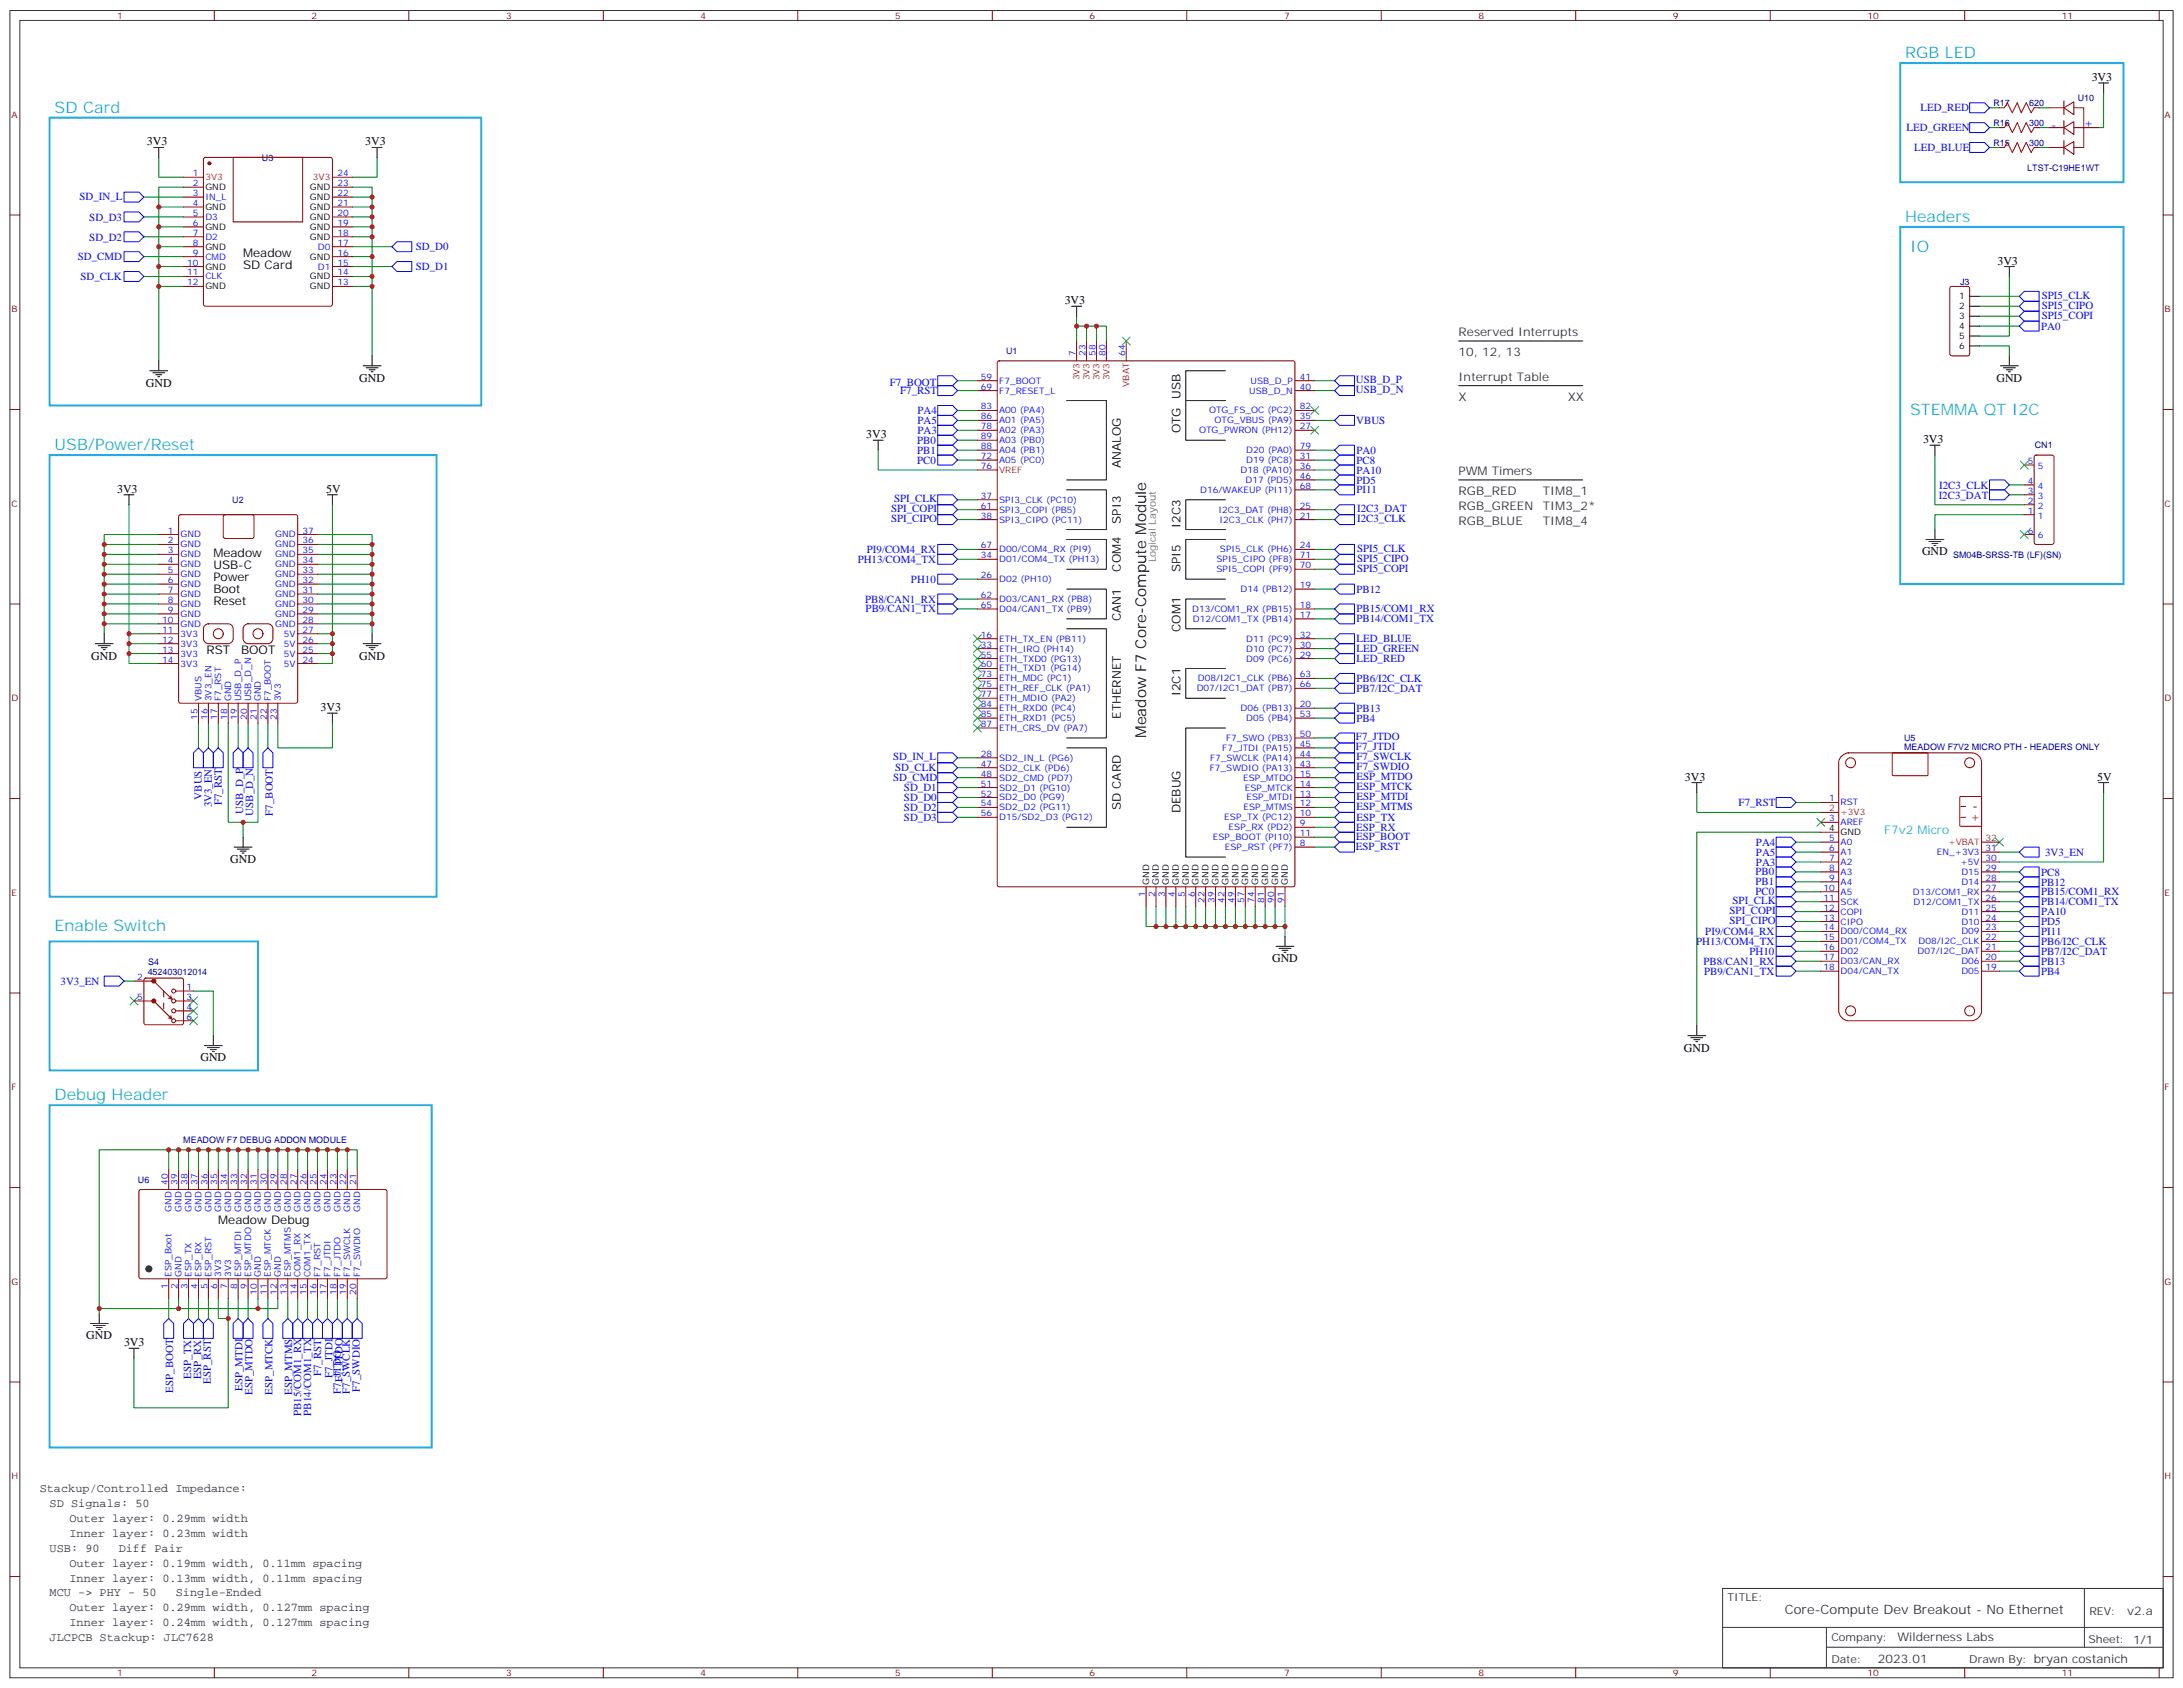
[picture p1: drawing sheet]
<svg xmlns="http://www.w3.org/2000/svg" width="776mm" height="600mm" viewBox="0 0 776 600" stroke-linecap="round" stroke-linejoin="round" font-family="sans-serif">
<defs><g id="words">
<g font-size="5.6" fill="#23abe3">
<text x="677.3" y="20.7">RGB LED</text>
<text x="19.4" y="40.1">SD Card</text>
<text x="677.3" y="78.9">Headers</text>
<text x="679.1" y="89.5">IO</text>
<text x="679.1" y="147.7">STEMMA QT I2C</text>
<text x="19.4" y="160">USB/Power/Reset</text>
<text x="19.4" y="331.1">Enable Switch</text>
<text x="19.4" y="391.1">Debug Header</text>
</g>
<text font-size="5.3" x="407.5" y="262.3" transform="rotate(-90 407.5 262.3)">Meadow F7 Core-Compute Module</text>
<text font-size="4.6" fill="#333" x="634.5" y="573.7">Core-Compute Dev Breakout - No Ethernet</text>
<g font-size="4.2">
<text x="743.7" y="28.8">3V3</text>
<text x="52.2" y="51.7">3V3</text>
<text x="129.8" y="51.7">3V3</text>
<text x="86.4" y="91.2">Meadow</text>
<text x="86.4" y="95.5">SD Card</text>
<text x="710.1" y="94.1">3V3</text>
<text x="378.5" y="108.2">3V3</text>
<text x="51.9" y="137.4">GND</text>
<text x="127.7" y="135.7">GND</text>
<text x="709.8" y="135.7">GND</text>
<text x="419.7" y="141.7" transform="rotate(-90 419.7 141.7)">USB</text>
<text x="308" y="155.8">3V3</text>
<text x="419.7" y="154" transform="rotate(-90 419.7 154)">OTG</text>
<text x="683.7" y="157.6">3V3</text>
<text x="398.5" y="166.3" transform="rotate(-90 398.5 166.3)">ANALOG</text>
<text x="41.6" y="175.2">3V3</text>
<text x="115.9" y="175.2">5V</text>
<text x="398.5" y="186.1" transform="rotate(-90 398.5 186.1)">SPI3</text>
<text x="419.7" y="187.6" transform="rotate(-90 419.7 187.6)">I2C3</text>
<text x="683.3" y="197.4">GND</text>
<text x="75.8" y="198.1">Meadow</text>
<text x="75.8" y="202.4">USB-C</text>
<text x="398.5" y="203.2" transform="rotate(-90 398.5 203.2)">COM4</text>
<text x="419.7" y="203.4" transform="rotate(-90 419.7 203.4)">SPI5</text>
<text x="75.8" y="206.6">Power</text>
<text x="75.8" y="210.8">Boot</text>
<text x="75.8" y="215.1">Reset</text>
<text x="398.5" y="220.9" transform="rotate(-90 398.5 220.9)">CAN1</text>
<text x="419.7" y="224.6" transform="rotate(-90 419.7 224.6)">COM1</text>
<text x="73.4" y="232.3">RST</text>
<text x="85.7" y="232.3">BOOT</text>
<text x="32.5" y="234.5">GND</text>
<text x="127.7" y="234.5">GND</text>
<text x="419.7" y="247.5" transform="rotate(-90 419.7 247.5)">I2C1</text>
<text x="113.9" y="252.8">3V3</text>
<text x="398.5" y="255.6" transform="rotate(-90 398.5 255.6)">ETHERNET</text>
<text x="599" y="277.5">3V3</text>
<text x="745.7" y="277.6">5V</text>
<text x="398.5" y="288.1" transform="rotate(-90 398.5 288.1)">SD CARD</text>
<text x="419.7" y="289.1" transform="rotate(-90 419.7 289.1)">DEBUG</text>
<text x="701.3" y="288.1">-</text>
<text x="81.8" y="306.8">GND</text>
<text x="452.3" y="342.1">GND</text>
<text x="71.3" y="377.3">GND</text>
<text x="598.7" y="373.8">GND</text>
<text x="77.6" y="435.2">Meadow Debug</text>
<text x="30.7" y="476.1">GND</text>
<text x="44.1" y="478.6">3V3</text>
</g>
<g font-size="4.2" fill="#00f">
<text x="729.2" y="45.7">-</text>
<text x="740.8" y="45">+</text>
</g>
<g font-size="4.2" fill="#333">
<text x="518.6" y="119.5">Reserved Interrupts</text>
<text x="518.6" y="126.5">10, 12, 13</text>
<text x="518.6" y="135.3">Interrupt Table</text>
<text x="518.6" y="142.4">X</text>
<text x="557.4" y="142.4">XX</text>
<text x="518.6" y="168.8">PWM Timers</text>
<text x="518.6" y="175.9">RGB_RED</text>
<text x="548.6" y="175.9">TIM8_1</text>
<text x="518.6" y="181.2">RGB_GREEN</text>
<text x="548.6" y="181.2">TIM3_2*</text>
<text x="518.6" y="186.5">RGB_BLUE</text>
<text x="548.6" y="186.5">TIM8_4</text>
<text x="14.1" y="530.4">Stackup/Controlled Impedance:</text>
<text x="17.6" y="535.7">SD Signals: 50</text>
<text x="24.7" y="541">Outer layer: 0.29mm width</text>
<text x="17.6" y="551.6">USB: 90</text>
<text x="24.7" y="546.3">Inner layer: 0.23mm width</text>
<text x="42.2" y="551.6">Diff Pair</text>
<text x="24.7" y="556.9">Outer layer: 0.19mm width, 0.11mm spacing</text>
<text x="24.7" y="562.2">Inner layer: 0.13mm width, 0.11mm spacing</text>
<text x="17.6" y="567.5">MCU -&gt; PHY - 50</text>
<text x="62.5" y="567.5">Single-Ended</text>
<text x="24.7" y="572.8">Outer layer: 0.29mm width, 0.127mm spacing</text>
<text x="756.2" y="573.9">v2.a</text>
<text x="24.7" y="578.1">Inner layer: 0.24mm width, 0.127mm spacing</text>
<text x="17.6" y="583.4">JLCPCB Stackup: JLC7628</text>
<text x="674.6" y="583.5">Wilderness Labs</text>
<text x="667.7" y="591.3">2023.01</text>
</g>
<text font-size="4.2" fill="#f00" x="700.6" y="292">+</text>
<text font-size="4.2" fill="#23abe3" x="669.9" y="296.5">F7v2 Micro</text>
<g font-size="3.9" fill="#00f">
<text x="682.8" y="39.5">LED_RED</text>
<text x="677.8" y="46.6">LED_GREEN</text>
<text x="680.5" y="53.7">LED_BLUE</text>
<text x="28.2" y="71">SD_IN_L</text>
<text x="31.7" y="78.7">SD_D3</text>
<text x="31.7" y="85.7">SD_D2</text>
<text x="147.8" y="88.9">SD_D0</text>
<text x="27.6" y="92.5">SD_CMD</text>
<text x="147.8" y="96">SD_D1</text>
<text x="28.6" y="99.6">SD_CLK</text>
<text x="725.9" y="106.3">SPI5_CLK</text>
<text x="725.9" y="113.3">SPI5_COPI</text>
<text x="725.9" y="109.8">SPI5_CIPO</text>
<text x="725.7" y="117.2">PA0</text>
<text x="316.3" y="137.1">F7_BOOT</text>
<text x="482.1" y="136.1">USB_D_P</text>
<text x="320" y="140.1">F7_RST</text>
<text x="482.1" y="139.6">USB_D_N</text>
<text x="326.2" y="147.2">PA4</text>
<text x="326.2" y="154.2">PA3</text>
<text x="326.2" y="150.7">PA5</text>
<text x="482.2" y="150.7">VBUS</text>
<text x="326" y="161.3">PB1</text>
<text x="326" y="157.7">PB0</text>
<text x="482.2" y="161.3">PA0</text>
<text x="326" y="164.8">PC0</text>
<text x="482.2" y="164.9">PC8</text>
<text x="482.2" y="171.9">PD5</text>
<text x="482.2" y="168.3">PA10</text>
<text x="689.4" y="174">I2C3_CLK</text>
<text x="317.9" y="178.6">SPI_CLK</text>
<text x="482.2" y="175.4">PI11</text>
<text x="689.3" y="177.5">I2C3_DAT</text>
<text x="316.8" y="185.7">SPI_CIPO</text>
<text x="316.8" y="182.1">SPI_COPI</text>
<text x="482.5" y="185.7">I2C3_CLK</text>
<text x="482.5" y="182.1">I2C3_DAT</text>
<text x="308.2" y="196.6">PI9/COM4_RX</text>
<text x="482.5" y="196.2">SPI5_CLK</text>
<text x="304.9" y="200.1">PH13/COM4_TX</text>
<text x="482.5" y="203.3">SPI5_COPI</text>
<text x="482.5" y="199.8">SPI5_CIPO</text>
<text x="323.9" y="207.1">PH10</text>
<text x="307.6" y="214.2">PB8/CAN1_RX</text>
<text x="482.2" y="210.7">PB12</text>
<text x="307.8" y="217.7">PB9/CAN1_TX</text>
<text x="482.2" y="217.7">PB15/COM1_RX</text>
<text x="482.2" y="221.2">PB14/COM1_TX</text>
<text x="482.2" y="231.9">LED_GREEN</text>
<text x="482.2" y="228.4">LED_BLUE</text>
<text x="482.2" y="235.4">LED_RED</text>
<text x="482.2" y="242.4">PB6/I2C_CLK</text>
<text x="482.2" y="246">PB7/I2C_DAT</text>
<text x="482.2" y="256.5">PB4</text>
<text x="482.2" y="253">PB13</text>
<text x="482.1" y="263.1">F7_JTDO</text>
<text x="482.1" y="266.6">F7_JTDI</text>
<text x="317.5" y="270.3">SD_IN_L</text>
<text x="318.2" y="274.2">SD_CLK</text>
<text x="482.2" y="270.3">F7_SWCLK</text>
<text x="482.3" y="273.8">F7_SWDIO</text>
<text x="317.5" y="277.7">SD_CMD</text>
<text x="321.4" y="281.3">SD_D1</text>
<text x="482.3" y="277.4">ESP_MTDO</text>
<text x="482.3" y="280.9">ESP_MTCK</text>
<text x="71.8" y="284.2" transform="rotate(-90 71.8 284.2)">VBUS</text>
<text x="75.3" y="287" transform="rotate(-90 75.3 287)">3V3_EN</text>
<text x="78.9" y="286.2" transform="rotate(-90 78.9 286.2)">F7_RST</text>
<text x="321.4" y="284.8">SD_D0</text>
<text x="482.3" y="284.4">ESP_MTDI</text>
<text x="482.3" y="288">ESP_MTMS</text>
<text x="618.1" y="286.5">F7_RST</text>
<text x="86.4" y="289.3" transform="rotate(-90 86.4 289.3)">USB_D_P</text>
<text x="90" y="290" transform="rotate(-90 90 290)">USB_D_N</text>
<text x="97" y="290" transform="rotate(-90 97 290)">F7_BOOT</text>
<text x="321.4" y="291.8">SD_D3</text>
<text x="321.4" y="288.3">SD_D2</text>
<text x="482.3" y="291.8">ESP_TX</text>
<text x="482.1" y="298.5">ESP_BOOT</text>
<text x="482.2" y="295.3">ESP_RX</text>
<text x="482" y="302">ESP_RST</text>
<text x="624.3" y="304.2">PA5</text>
<text x="624.3" y="300.6">PA4</text>
<text x="727.1" y="304.1">3V3_EN</text>
<text x="624.1" y="311.2">PB0</text>
<text x="624.3" y="307.7">PA3</text>
<text x="725.7" y="311.3">PC8</text>
<text x="624.1" y="314.7">PB1</text>
<text x="725.7" y="314.8">PB12</text>
<text x="616" y="321.5">SPI_CLK</text>
<text x="624.1" y="318.3">PC0</text>
<text x="725.7" y="321.8">PB14/COM1_TX</text>
<text x="725.7" y="318.3">PB15/COM1_RX</text>
<text x="614.9" y="328.5">SPI_CIPO</text>
<text x="614.9" y="325">SPI_COPI</text>
<text x="725.7" y="325.3">PA10</text>
<text x="725.7" y="328.9">PD5</text>
<text x="603" y="335.9">PH13/COM4_TX</text>
<text x="606.3" y="332.4">PI9/COM4_RX</text>
<text x="725.6" y="335.9">PB6/I2C_CLK</text>
<text x="725.7" y="332.4">PI11</text>
<text x="622" y="339.4">PH10</text>
<text x="725.7" y="339.5">PB7/I2C_DAT</text>
<text x="605.7" y="343">PB8/CAN1_RX</text>
<text x="605.9" y="346.5">PB9/CAN1_TX</text>
<text x="725.7" y="346.5">PB4</text>
<text x="725.7" y="343">PB13</text>
<text x="21.5" y="350">3V3_EN</text>
<text x="68" y="490.1" transform="rotate(-90 68 490.1)">ESP_TX</text>
<text x="71.5" y="490.3" transform="rotate(-90 71.5 490.3)">ESP_RX</text>
<text x="75" y="492" transform="rotate(-90 75 492)">ESP_RST</text>
<text x="114.2" y="489.2" transform="rotate(-90 114.2 489.2)">F7_RST</text>
<text x="118.2" y="489.9" transform="rotate(-90 118.2 489.9)">F7_JTDI</text>
<text x="121.7" y="491.3" transform="rotate(-90 121.7 491.3)">F7_JTDO</text>
<text x="61.6" y="495.1" transform="rotate(-90 61.6 495.1)">ESP_BOOT</text>
<text x="86.3" y="494.4" transform="rotate(-90 86.3 494.4)">ESP_MTDI</text>
<text x="89.8" y="495.9" transform="rotate(-90 89.8 495.9)">ESP_MTDO</text>
<text x="96.8" y="495.7" transform="rotate(-90 96.8 495.7)">ESP_MTCK</text>
<text x="103.9" y="495.9" transform="rotate(-90 103.9 495.9)">ESP_MTMS</text>
<text x="121.2" y="495.6" transform="rotate(-90 121.2 495.6)">F7_JTDO</text>
<text x="124.4" y="495.5" transform="rotate(-90 124.4 495.5)">F7_SWCLK</text>
<text x="127.9" y="494.7" transform="rotate(-90 127.9 494.7)">F7_SWDIO</text>
<text x="107.1" y="503.4" transform="rotate(-90 107.1 503.4)">PB15/COM1_RX</text>
<text x="110.6" y="503.2" transform="rotate(-90 110.6 503.2)">PB14/COM1_TX</text>
</g>
<g font-size="3.9" fill="#333">
<text x="614.2" y="569.2">TITLE:</text>
<text x="742.8" y="573.9">REV:</text>
<text x="651.1" y="583.4">Company:</text>
<text x="742.5" y="584.1">Sheet: 1/1</text>
<text x="651.1" y="591.1">Date:</text>
<text x="700.1" y="591.2">Drawn By: bryan costanich</text>
</g>
<text font-size="3.5" fill="#666" x="410.9" y="199.9" transform="rotate(-90 410.9 199.9)">Logical Layout</text>
<g font-size="3.2" fill="#800">
<text x="41.6" y="6.7">1</text>
<text x="110.8" y="6.7">2</text>
<text x="179.9" y="6.7">3</text>
<text x="249.1" y="6.7">4</text>
<text x="318.2" y="6.7">5</text>
<text x="387.3" y="6.7">6</text>
<text x="456.5" y="6.7">7</text>
<text x="525.6" y="6.7">8</text>
<text x="594.8" y="6.7">9</text>
<text x="663.9" y="6.7">10</text>
<text x="733.1" y="6.7">11</text>
<text x="4.1" y="41.8">A</text>
<text x="769.6" y="41.8">A</text>
<text x="4.1" y="111">B</text>
<text x="769.6" y="111">B</text>
<text x="4.1" y="180.1">C</text>
<text x="769.6" y="180.1">C</text>
<text x="4.1" y="249.3">D</text>
<text x="769.6" y="249.3">D</text>
<text x="4.1" y="318.4">E</text>
<text x="769.6" y="318.4">E</text>
<text x="4.1" y="387.6">F</text>
<text x="769.6" y="387.6">F</text>
<text x="4.1" y="456.7">G</text>
<text x="769.6" y="456.7">G</text>
<text x="4.1" y="525.9">H</text>
<text x="769.6" y="525.9">H</text>
<text x="41.6" y="595.9">1</text>
<text x="110.8" y="595.9">2</text>
<text x="179.9" y="595.9">3</text>
<text x="249.1" y="595.9">4</text>
<text x="318.2" y="595.9">5</text>
<text x="387.3" y="595.9">6</text>
<text x="456.5" y="595.9">7</text>
<text x="525.6" y="595.9">8</text>
<text x="594.8" y="595.9">9</text>
<text x="663.9" y="595.9">10</text>
<text x="733.1" y="595.9">11</text>
</g>
<g font-size="3.2" fill="#000080">
<text x="738.7" y="35.9">U10</text>
<text x="708.7" y="37.7">R17</text>
<text x="721.5" y="37.7">620</text>
<text x="708.7" y="44.7">R16</text>
<text x="721.5" y="44.7">300</text>
<text x="708.7" y="51.8">R15</text>
<text x="721.5" y="51.8">300</text>
<text x="93.1" y="57.1">U3</text>
<text x="720.8" y="60.6">LTST-C19HE1WT</text>
<text x="696.9" y="101.2">J3</text>
<text x="357.7" y="125.9">U1</text>
<text x="723.4" y="159.4">CN1</text>
<text x="82.6" y="178.8">U2</text>
<text x="694.4" y="198.2">SM04B-SRSS-TB (LF)(SN)</text>
<text x="677" y="263.3">U5</text>
<text x="677" y="266.6">MEADOW F7V2 MICRO PTH - HEADERS ONLY</text>
<text x="52.5" y="346.6">452403012014</text>
<text x="52.7" y="343">S4</text>
<text x="65.2" y="406.3">MEADOW F7 DEBUG ADDON MODULE</text>
<text x="49.1" y="420.4">U6</text>
</g>
<g font-size="3.2" fill="#00f">
<text x="68.5" y="62.7">1</text>
<text x="119.9" y="62.7">24</text>
<text x="68.5" y="66.2">2</text>
<text x="68.5" y="69.7">3</text>
<text x="73" y="71.1">IN_L</text>
<text x="119.9" y="69.7">22</text>
<text x="119.9" y="66.2">23</text>
<text x="68.5" y="73.2">4</text>
<text x="68.5" y="76.8">5</text>
<text x="119.9" y="76.8">20</text>
<text x="119.9" y="73.2">21</text>
<text x="68.5" y="80.3">6</text>
<text x="68.5" y="83.8">7</text>
<text x="73" y="78.2">D3</text>
<text x="119.9" y="83.8">18</text>
<text x="119.9" y="80.3">19</text>
<text x="68.5" y="87.3">8</text>
<text x="73" y="85.2">D2</text>
<text x="113" y="88.8">D0</text>
<text x="119.9" y="87.3">17</text>
<text x="66.5" y="94.4">10</text>
<text x="68.5" y="90.9">9</text>
<text x="73" y="92.3">CMD</text>
<text x="113" y="95.8">D1</text>
<text x="119.9" y="94.4">15</text>
<text x="119.9" y="90.9">16</text>
<text x="66.5" y="97.9">11</text>
<text x="66.5" y="101.5">12</text>
<text x="73" y="99.3">CLK</text>
<text x="119.9" y="101.5">13</text>
<text x="119.9" y="97.9">14</text>
<text x="382.4" y="126.5" transform="rotate(-90 382.4 126.5)">7</text>
<text x="385.9" y="126.5" transform="rotate(-90 385.9 126.5)">23</text>
<text x="389.5" y="126.5" transform="rotate(-90 389.5 126.5)">58</text>
<text x="393" y="126.5" transform="rotate(-90 393 126.5)">80</text>
<text x="400" y="126.5" transform="rotate(-90 400 126.5)">64</text>
<text x="348.7" y="135">59</text>
<text x="355.2" y="136.4">F7_BOOT</text>
<text x="444.6" y="136.4">USB_D_P</text>
<text x="462.1" y="135">41</text>
<text x="348.7" y="138.5">69</text>
<text x="355.2" y="139.9">F7_RESET_L</text>
<text x="444.2" y="139.9">USB_D_N</text>
<text x="462.1" y="138.5">40</text>
<text x="348.7" y="149.1">86</text>
<text x="348.7" y="145.6">83</text>
<text x="355.2" y="147">A00 (PA4)</text>
<text x="429.9" y="147">OTG_FS_OC (PC2)</text>
<text x="462.1" y="149.1">35</text>
<text x="462.1" y="145.6">82</text>
<text x="348.7" y="152.6">78</text>
<text x="355.2" y="150.5">A01 (PA5)</text>
<text x="355.2" y="154">A02 (PA3)</text>
<text x="426.3" y="154">OTG_PWRON (PH12)</text>
<text x="431.8" y="150.5">OTG_VBUS (PA9)</text>
<text x="462.1" y="152.6">27</text>
<text x="348.7" y="156.1">89</text>
<text x="348.7" y="159.7">88</text>
<text x="355.2" y="157.6">A03 (PB0)</text>
<text x="355.2" y="161.1">A04 (PB1)</text>
<text x="443.1" y="161.1">D20 (PA0)</text>
<text x="462.1" y="159.7">79</text>
<text x="348.7" y="166.7">76</text>
<text x="348.7" y="163.2">72</text>
<text x="355.2" y="164.6">A05 (PC0)</text>
<text x="443" y="164.6">D19 (PC8)</text>
<text x="462.1" y="163.2">31</text>
<text x="462.1" y="166.7">36</text>
<text x="721" y="165">5</text>
<text x="724.5" y="166.7">5</text>
<text x="441.1" y="168.1">D18 (PA10)</text>
<text x="442.8" y="171.7">D17 (PD5)</text>
<text x="462.1" y="170.3">46</text>
<text x="462.1" y="173.8">68</text>
<text x="721" y="172">4</text>
<text x="724.5" y="173.8">4</text>
<text x="348.7" y="177.3">37</text>
<text x="355.2" y="178.7">SPI3_CLK (PC10)</text>
<text x="426.7" y="175.2">D16/WAKEUP (PI11)</text>
<text x="721" y="179.1">2</text>
<text x="721" y="175.5">3</text>
<text x="724.5" y="177.3">3</text>
<text x="348.7" y="180.8">61</text>
<text x="348.7" y="184.4">38</text>
<text x="355.2" y="182.2">SPI3_COPI (PB5)</text>
<text x="355.2" y="185.8">SPI3_CIPO (PC11)</text>
<text x="433.2" y="182.2">I2C3_DAT (PH8)</text>
<text x="433.6" y="185.8">I2C3_CLK (PH7)</text>
<text x="462.1" y="180.8">25</text>
<text x="462.1" y="184.4">21</text>
<text x="721" y="182.6">1</text>
<text x="724.5" y="184.4">1</text>
<text x="724.5" y="180.8">2</text>
<text x="59.7" y="189.7">1</text>
<text x="64.2" y="191.1">GND</text>
<text x="97.8" y="191.1">GND</text>
<text x="107.6" y="189.7">37</text>
<text x="721" y="189.7">6</text>
<text x="724.5" y="191.4">6</text>
<text x="59.7" y="193.2">2</text>
<text x="59.7" y="196.7">3</text>
<text x="64.2" y="194.6">GND</text>
<text x="97.8" y="194.6">GND</text>
<text x="107.6" y="196.7">35</text>
<text x="107.6" y="193.2">36</text>
<text x="348.7" y="194.9">67</text>
<text x="355.2" y="196.4">D00/COM4_RX (PI9)</text>
<text x="433.7" y="196.4">SPI5_CLK (PH6)</text>
<text x="462.1" y="194.9">24</text>
<text x="59.7" y="200.2">4</text>
<text x="59.7" y="203.8">5</text>
<text x="64.2" y="198.1">GND</text>
<text x="64.2" y="201.6">GND</text>
<text x="97.8" y="201.6">GND</text>
<text x="97.8" y="198.1">GND</text>
<text x="107.6" y="203.8">33</text>
<text x="107.6" y="200.2">34</text>
<text x="348.7" y="198.5">34</text>
<text x="355.2" y="199.9">D01/COM4_TX (PH13)</text>
<text x="432.5" y="199.9">SPI5_CIPO (PF8)</text>
<text x="432.5" y="203.4">SPI5_COPI (PF9)</text>
<text x="462.1" y="198.5">71</text>
<text x="462.1" y="202">70</text>
<text x="59.7" y="207.3">6</text>
<text x="64.2" y="205.2">GND</text>
<text x="64.2" y="208.7">GND</text>
<text x="97.8" y="208.7">GND</text>
<text x="97.8" y="205.2">GND</text>
<text x="107.6" y="207.3">32</text>
<text x="348.7" y="205.5">26</text>
<text x="355.2" y="206.9">D02 (PH10)</text>
<text x="462.1" y="209.1">19</text>
<text x="59.7" y="210.8">7</text>
<text x="59.7" y="214.3">8</text>
<text x="64.2" y="212.2">GND</text>
<text x="64.2" y="215.8">GND</text>
<text x="97.8" y="215.8">GND</text>
<text x="97.8" y="212.2">GND</text>
<text x="107.6" y="214.3">30</text>
<text x="107.6" y="210.8">31</text>
<text x="348.7" y="212.6">62</text>
<text x="355.2" y="214">D03/CAN1_RX (PB8)</text>
<text x="441.1" y="210.5">D14 (PB12)</text>
<text x="57.7" y="221.4">10</text>
<text x="59.7" y="217.9">9</text>
<text x="64.2" y="219.3">GND</text>
<text x="97.8" y="219.3">GND</text>
<text x="107.6" y="221.4">28</text>
<text x="107.6" y="217.9">29</text>
<text x="348.7" y="216.1">65</text>
<text x="355.2" y="217.5">D04/CAN1_TX (PB9)</text>
<text x="423.8" y="217.5">D13/COM1_RX (PB15)</text>
<text x="424.1" y="221.1">D12/COM1_TX (PB14)</text>
<text x="462.1" y="216.1">18</text>
<text x="462.1" y="219.6">17</text>
<text x="57.7" y="224.9">11</text>
<text x="64.2" y="222.8">GND</text>
<text x="64.2" y="226.3">3V3</text>
<text x="97.8" y="222.8">GND</text>
<text x="100.9" y="226.3">5V</text>
<text x="107.6" y="224.9">27</text>
<text x="348.7" y="226.7">16</text>
<text x="462.1" y="226.7">32</text>
<text x="57.7" y="228.5">12</text>
<text x="57.7" y="232">13</text>
<text x="64.2" y="229.9">3V3</text>
<text x="64.2" y="233.4">3V3</text>
<text x="100.9" y="233.4">5V</text>
<text x="100.9" y="229.9">5V</text>
<text x="107.6" y="232">25</text>
<text x="107.6" y="228.5">26</text>
<text x="348.7" y="230.2">33</text>
<text x="348.7" y="233.8">55</text>
<text x="355.2" y="231.6">ETH_IRQ (PH14)</text>
<text x="355.2" y="228.1">ETH_TX_EN (PB11)</text>
<text x="443" y="228.1">D11 (PC9)</text>
<text x="443" y="231.6">D10 (PC7)</text>
<text x="462.1" y="230.2">30</text>
<text x="462.1" y="233.8">29</text>
<text x="57.7" y="235.5">14</text>
<text x="64.2" y="236.9">3V3</text>
<text x="100.9" y="236.9">5V</text>
<text x="107.6" y="235.5">24</text>
<text x="348.7" y="237.3">60</text>
<text x="355.2" y="238.7">ETH_TXD1 (PG14)</text>
<text x="355.2" y="235.2">ETH_TXD0 (PG13)</text>
<text x="443" y="235.2">D09 (PC6)</text>
<text x="348.7" y="244.3">75</text>
<text x="348.7" y="240.8">73</text>
<text x="355.2" y="245.7">ETH_REF_CLK (PA1)</text>
<text x="355.2" y="242.2">ETH_MDC (PC1)</text>
<text x="425.5" y="245.7">D07/I2C1_DAT (PB7)</text>
<text x="425.9" y="242.2">D08/I2C1_CLK (PB6)</text>
<text x="462.1" y="244.3">66</text>
<text x="462.1" y="240.8">63</text>
<text x="71.6" y="249.3" transform="rotate(-90 71.6 249.3)">VBUS</text>
<text x="75.1" y="249.3" transform="rotate(-90 75.1 249.3)">3V3_EN</text>
<text x="78.7" y="249.3" transform="rotate(-90 78.7 249.3)">F7_RST</text>
<text x="82.2" y="249.3" transform="rotate(-90 82.2 249.3)">GND</text>
<text x="85.7" y="249.3" transform="rotate(-90 85.7 249.3)">USB_D_P</text>
<text x="89.3" y="249.3" transform="rotate(-90 89.3 249.3)">USB_D_N</text>
<text x="92.8" y="249.3" transform="rotate(-90 92.8 249.3)">GND</text>
<text x="96.3" y="249.3" transform="rotate(-90 96.3 249.3)">F7_BOOT</text>
<text x="99.8" y="249.3" transform="rotate(-90 99.8 249.3)">3V3</text>
<text x="348.7" y="251.4">84</text>
<text x="348.7" y="247.9">77</text>
<text x="355.2" y="249.3">ETH_MDIO (PA2)</text>
<text x="462.1" y="251.4">20</text>
<text x="70.2" y="255.8" transform="rotate(-90 70.2 255.8)">15</text>
<text x="73.7" y="255.8" transform="rotate(-90 73.7 255.8)">16</text>
<text x="77.3" y="255.8" transform="rotate(-90 77.3 255.8)">17</text>
<text x="80.8" y="255.8" transform="rotate(-90 80.8 255.8)">18</text>
<text x="84.3" y="255.8" transform="rotate(-90 84.3 255.8)">19</text>
<text x="87.8" y="255.8" transform="rotate(-90 87.8 255.8)">20</text>
<text x="91.4" y="255.8" transform="rotate(-90 91.4 255.8)">21</text>
<text x="94.9" y="255.8" transform="rotate(-90 94.9 255.8)">22</text>
<text x="98.4" y="255.8" transform="rotate(-90 98.4 255.8)">23</text>
<text x="348.7" y="254.9">85</text>
<text x="355.2" y="256.3">ETH_RXD1 (PC5)</text>
<text x="355.2" y="252.8">ETH_RXD0 (PC4)</text>
<text x="441.1" y="252.8">D06 (PB13)</text>
<text x="443.1" y="256.3">D05 (PB4)</text>
<text x="462.1" y="254.9">53</text>
<text x="348.7" y="258.4">87</text>
<text x="355.2" y="259.9">ETH_CRS_DV (PA7)</text>
<text x="435.9" y="263.4">F7_SWO (PB3)</text>
<text x="462.1" y="262">50</text>
<text x="348.7" y="269">28</text>
<text x="434.5" y="266.9">F7_JTDI (PA15)</text>
<text x="462.1" y="265.5">45</text>
<text x="462.1" y="269">44</text>
<text x="348.7" y="272.6">47</text>
<text x="355.2" y="274">SD2_CLK (PD6)</text>
<text x="355.2" y="270.4">SD2_IN_L (PG6)</text>
<text x="430.1" y="274">F7_SWDIO (PA13)</text>
<text x="430.2" y="270.4">F7_SWCLK (PA14)</text>
<text x="462.1" y="272.6">43</text>
<text x="348.7" y="279.6">51</text>
<text x="348.7" y="276.1">48</text>
<text x="355.2" y="281">SD2_D1 (PG10)</text>
<text x="355.2" y="277.5">SD2_CMD (PD7)</text>
<text x="442" y="277.5">ESP_MTDO</text>
<text x="442.5" y="281">ESP_MTCK</text>
<text x="462.1" y="276.1">15</text>
<text x="462.1" y="279.6">14</text>
<text x="348.7" y="286.7">54</text>
<text x="348.7" y="283.1">52</text>
<text x="355.2" y="284.6">SD2_D0 (PG9)</text>
<text x="443.2" y="284.6">ESP_MTDI</text>
<text x="462.1" y="283.1">13</text>
<text x="462.1" y="286.7">12</text>
<text x="650.3" y="284.9">1</text>
<text x="654.4" y="286.3">RST</text>
<text x="348.7" y="290.2">56</text>
<text x="355.2" y="291.6">D15/SD2_D3 (PG12)</text>
<text x="355.2" y="288.1">SD2_D2 (PG11)</text>
<text x="435.3" y="291.6">ESP_TX (PC12)</text>
<text x="442.1" y="288.1">ESP_MTMS</text>
<text x="462.1" y="290.2">10</text>
<text x="462.1" y="293.7">9</text>
<text x="650.3" y="292">3</text>
<text x="654.4" y="293.4">AREF</text>
<text x="431.2" y="298.7">ESP_BOOT (PI10)</text>
<text x="436.8" y="295.1">ESP_RX (PD2)</text>
<text x="462.1" y="297.3">11</text>
<text x="650.3" y="299">5</text>
<text x="435.5" y="302.2">ESP_RST (PF7)</text>
<text x="462.1" y="300.8">8</text>
<text x="650.3" y="302.5">6</text>
<text x="654.4" y="304">A1</text>
<text x="654.4" y="300.4">A0</text>
<text x="688.6" y="304">EN_+3V3</text>
<text x="705.9" y="302.5">31</text>
<text x="650.3" y="309.6">8</text>
<text x="650.3" y="306.1">7</text>
<text x="654.4" y="311">A3</text>
<text x="654.4" y="307.5">A2</text>
<text x="697" y="307.5">+5V</text>
<text x="697.3" y="311">D15</text>
<text x="705.9" y="309.6">29</text>
<text x="705.9" y="306.1">30</text>
<text x="648.3" y="316.7">10</text>
<text x="650.3" y="313.1">9</text>
<text x="654.4" y="314.5">A4</text>
<text x="697.3" y="314.5">D14</text>
<text x="705.9" y="316.7">27</text>
<text x="705.9" y="313.1">28</text>
<text x="407.1" y="319" transform="rotate(-90 407.1 319)">1</text>
<text x="410.6" y="319" transform="rotate(-90 410.6 319)">2</text>
<text x="414.2" y="319" transform="rotate(-90 414.2 319)">3</text>
<text x="417.7" y="319" transform="rotate(-90 417.7 319)">4</text>
<text x="421.2" y="319" transform="rotate(-90 421.2 319)">5</text>
<text x="424.7" y="319" transform="rotate(-90 424.7 319)">6</text>
<text x="428.3" y="321" transform="rotate(-90 428.3 321)">22</text>
<text x="431.8" y="321" transform="rotate(-90 431.8 321)">39</text>
<text x="435.3" y="321" transform="rotate(-90 435.3 321)">42</text>
<text x="438.9" y="321" transform="rotate(-90 438.9 321)">49</text>
<text x="442.4" y="321" transform="rotate(-90 442.4 321)">57</text>
<text x="445.9" y="321" transform="rotate(-90 445.9 321)">74</text>
<text x="449.4" y="321" transform="rotate(-90 449.4 321)">81</text>
<text x="453" y="321" transform="rotate(-90 453 321)">90</text>
<text x="456.5" y="321" transform="rotate(-90 456.5 321)">91</text>
<text x="648.3" y="323.7">12</text>
<text x="648.3" y="320.2">11</text>
<text x="654.4" y="321.6">SCK</text>
<text x="654.4" y="318.1">A5</text>
<text x="680.1" y="318.1">D13/COM1_RX</text>
<text x="680.3" y="321.6">D12/COM1_TX</text>
<text x="705.9" y="323.7">25</text>
<text x="705.9" y="320.2">26</text>
<text x="648.3" y="327.2">13</text>
<text x="654.4" y="328.6">CIPO</text>
<text x="654.4" y="325.1">COPI</text>
<text x="697.3" y="328.6">D10</text>
<text x="697.3" y="325.1">D11</text>
<text x="705.9" y="327.2">24</text>
<text x="648.3" y="334.3">15</text>
<text x="648.3" y="330.8">14</text>
<text x="654.4" y="335.7">D01/COM4_TX</text>
<text x="654.4" y="332.2">D00/COM4_RX</text>
<text x="682.1" y="335.7">D08/I2C_CLK</text>
<text x="697.3" y="332.2">D09</text>
<text x="705.9" y="334.3">22</text>
<text x="705.9" y="330.8">23</text>
<text x="648.3" y="341.3">17</text>
<text x="648.3" y="337.8">16</text>
<text x="654.4" y="339.2">D02</text>
<text x="681.7" y="339.2">D07/I2C_DAT</text>
<text x="705.9" y="341.3">20</text>
<text x="705.9" y="337.8">21</text>
<text x="648.3" y="344.9">18</text>
<text x="654.4" y="346.3">D04/CAN_TX</text>
<text x="654.4" y="342.8">D03/CAN_RX</text>
<text x="697.3" y="346.3">D05</text>
<text x="697.3" y="342.8">D06</text>
<text x="705.9" y="344.9">19</text>
<text x="48.8" y="348.4">2</text>
<text x="66.3" y="351.9">1</text>
<text x="48.8" y="355.5">5</text>
<text x="66.3" y="355.5">3</text>
<text x="66.3" y="359">4</text>
<text x="66.3" y="362.5">6</text>
<text x="59.6" y="421.1" transform="rotate(-90 59.6 421.1)">40</text>
<text x="63.1" y="421.1" transform="rotate(-90 63.1 421.1)">39</text>
<text x="66.7" y="421.1" transform="rotate(-90 66.7 421.1)">38</text>
<text x="70.2" y="421.1" transform="rotate(-90 70.2 421.1)">37</text>
<text x="73.7" y="421.1" transform="rotate(-90 73.7 421.1)">36</text>
<text x="77.3" y="421.1" transform="rotate(-90 77.3 421.1)">35</text>
<text x="80.8" y="421.1" transform="rotate(-90 80.8 421.1)">34</text>
<text x="84.3" y="421.1" transform="rotate(-90 84.3 421.1)">33</text>
<text x="87.8" y="421.1" transform="rotate(-90 87.8 421.1)">32</text>
<text x="91.4" y="421.1" transform="rotate(-90 91.4 421.1)">31</text>
<text x="94.9" y="421.1" transform="rotate(-90 94.9 421.1)">30</text>
<text x="98.4" y="421.1" transform="rotate(-90 98.4 421.1)">29</text>
<text x="102" y="421.1" transform="rotate(-90 102 421.1)">28</text>
<text x="105.5" y="421.1" transform="rotate(-90 105.5 421.1)">27</text>
<text x="109" y="421.1" transform="rotate(-90 109 421.1)">26</text>
<text x="112.5" y="421.1" transform="rotate(-90 112.5 421.1)">25</text>
<text x="116.1" y="421.1" transform="rotate(-90 116.1 421.1)">24</text>
<text x="119.6" y="421.1" transform="rotate(-90 119.6 421.1)">23</text>
<text x="123.1" y="421.1" transform="rotate(-90 123.1 421.1)">22</text>
<text x="126.6" y="421.1" transform="rotate(-90 126.6 421.1)">21</text>
<text x="61" y="430.8" transform="rotate(-90 61 430.8)">GND</text>
<text x="64.6" y="430.8" transform="rotate(-90 64.6 430.8)">GND</text>
<text x="68.1" y="430.8" transform="rotate(-90 68.1 430.8)">GND</text>
<text x="71.6" y="430.8" transform="rotate(-90 71.6 430.8)">GND</text>
<text x="75.1" y="430.8" transform="rotate(-90 75.1 430.8)">GND</text>
<text x="78.7" y="430.8" transform="rotate(-90 78.7 430.8)">GND</text>
<text x="82.2" y="430.8" transform="rotate(-90 82.2 430.8)">GND</text>
<text x="85.7" y="430.8" transform="rotate(-90 85.7 430.8)">GND</text>
<text x="89.3" y="430.8" transform="rotate(-90 89.3 430.8)">GND</text>
<text x="92.8" y="430.8" transform="rotate(-90 92.8 430.8)">GND</text>
<text x="96.3" y="430.8" transform="rotate(-90 96.3 430.8)">GND</text>
<text x="99.8" y="430.8" transform="rotate(-90 99.8 430.8)">GND</text>
<text x="103.4" y="430.8" transform="rotate(-90 103.4 430.8)">GND</text>
<text x="106.9" y="430.8" transform="rotate(-90 106.9 430.8)">GND</text>
<text x="110.4" y="430.8" transform="rotate(-90 110.4 430.8)">GND</text>
<text x="113.9" y="430.8" transform="rotate(-90 113.9 430.8)">GND</text>
<text x="117.5" y="430.8" transform="rotate(-90 117.5 430.8)">GND</text>
<text x="121" y="430.8" transform="rotate(-90 121 430.8)">GND</text>
<text x="124.5" y="430.8" transform="rotate(-90 124.5 430.8)">GND</text>
<text x="128.1" y="430.8" transform="rotate(-90 128.1 430.8)">GND</text>
<text x="61" y="453.9" transform="rotate(-90 61 453.9)">ESP_Boot</text>
<text x="64.6" y="453.9" transform="rotate(-90 64.6 453.9)">GND</text>
<text x="68.1" y="453.9" transform="rotate(-90 68.1 453.9)">ESP_TX</text>
<text x="71.6" y="453.9" transform="rotate(-90 71.6 453.9)">ESP_RX</text>
<text x="75.1" y="453.9" transform="rotate(-90 75.1 453.9)">ESP_RST</text>
<text x="78.7" y="453.9" transform="rotate(-90 78.7 453.9)">3V3</text>
<text x="82.2" y="453.9" transform="rotate(-90 82.2 453.9)">3V3</text>
<text x="85.7" y="453.9" transform="rotate(-90 85.7 453.9)">ESP_MTDI</text>
<text x="89.3" y="453.9" transform="rotate(-90 89.3 453.9)">ESP_MTDO</text>
<text x="92.8" y="453.9" transform="rotate(-90 92.8 453.9)">GND</text>
<text x="96.3" y="453.9" transform="rotate(-90 96.3 453.9)">ESP_MTCK</text>
<text x="99.8" y="453.9" transform="rotate(-90 99.8 453.9)">GND</text>
<text x="103.4" y="453.9" transform="rotate(-90 103.4 453.9)">ESP_MTMS</text>
<text x="106.9" y="453.9" transform="rotate(-90 106.9 453.9)">COM1_RX</text>
<text x="110.4" y="453.9" transform="rotate(-90 110.4 453.9)">COM1_TX</text>
<text x="113.9" y="453.9" transform="rotate(-90 113.9 453.9)">F7_RST</text>
<text x="117.5" y="453.9" transform="rotate(-90 117.5 453.9)">F7_JTDI</text>
<text x="121" y="453.9" transform="rotate(-90 121 453.9)">F7_JTDO</text>
<text x="124.5" y="453.9" transform="rotate(-90 124.5 453.9)">F7_SWCLK</text>
<text x="128.1" y="453.9" transform="rotate(-90 128.1 453.9)">F7_SWDIO</text>
<text x="59.6" y="458.4" transform="rotate(-90 59.6 458.4)">1</text>
<text x="63.1" y="458.4" transform="rotate(-90 63.1 458.4)">2</text>
<text x="66.7" y="458.4" transform="rotate(-90 66.7 458.4)">3</text>
<text x="70.2" y="458.4" transform="rotate(-90 70.2 458.4)">4</text>
<text x="73.7" y="458.4" transform="rotate(-90 73.7 458.4)">5</text>
<text x="77.3" y="458.4" transform="rotate(-90 77.3 458.4)">6</text>
<text x="80.8" y="458.4" transform="rotate(-90 80.8 458.4)">7</text>
<text x="84.3" y="458.4" transform="rotate(-90 84.3 458.4)">8</text>
<text x="87.8" y="458.4" transform="rotate(-90 87.8 458.4)">9</text>
<text x="91.4" y="460.4" transform="rotate(-90 91.4 460.4)">10</text>
<text x="94.9" y="460.4" transform="rotate(-90 94.9 460.4)">11</text>
<text x="98.4" y="460.4" transform="rotate(-90 98.4 460.4)">12</text>
<text x="102" y="460.4" transform="rotate(-90 102 460.4)">13</text>
<text x="105.5" y="460.4" transform="rotate(-90 105.5 460.4)">14</text>
<text x="109" y="460.4" transform="rotate(-90 109 460.4)">15</text>
<text x="112.5" y="460.4" transform="rotate(-90 112.5 460.4)">16</text>
<text x="116.1" y="460.4" transform="rotate(-90 116.1 460.4)">17</text>
<text x="119.6" y="460.4" transform="rotate(-90 119.6 460.4)">18</text>
<text x="123.1" y="460.4" transform="rotate(-90 123.1 460.4)">19</text>
<text x="126.6" y="460.4" transform="rotate(-90 126.6 460.4)">20</text>
</g>
<g font-size="3.2" fill="#f00">
<text x="73" y="64.1">3V3</text>
<text x="111.3" y="64.1">3V3</text>
<text x="383.8" y="135.2" transform="rotate(-90 383.8 135.2)">3V3</text>
<text x="387.3" y="135.2" transform="rotate(-90 387.3 135.2)">3V3</text>
<text x="390.9" y="135.2" transform="rotate(-90 390.9 135.2)">3V3</text>
<text x="394.4" y="135.2" transform="rotate(-90 394.4 135.2)">3V3</text>
<text x="401.5" y="137.4" transform="rotate(-90 401.5 137.4)">VBAT</text>
<text x="355.2" y="168.1">VREF</text>
<text x="650.3" y="288.4">2</text>
<text x="654.4" y="289.8">+3V3</text>
<text x="705.9" y="299">32</text>
<text x="692.7" y="300.4">+VBAT</text>
</g>
<g font-size="3.2">
<text x="73" y="67.6">GND</text>
<text x="110.2" y="71.1">GND</text>
<text x="110.2" y="67.6">GND</text>
<text x="73" y="74.6">GND</text>
<text x="110.2" y="74.6">GND</text>
<text x="73" y="81.7">GND</text>
<text x="110.2" y="81.7">GND</text>
<text x="110.2" y="78.2">GND</text>
<text x="73" y="88.8">GND</text>
<text x="110.2" y="85.2">GND</text>
<text x="73" y="95.8">GND</text>
<text x="110.2" y="92.3">GND</text>
<text x="110.2" y="99.3">GND</text>
<text x="73" y="102.9">GND</text>
<text x="110.2" y="102.9">GND</text>
<text x="696.5" y="106.4">1</text>
<text x="696.5" y="109.9">2</text>
<text x="696.5" y="113.5">3</text>
<text x="696.5" y="117">4</text>
<text x="696.5" y="120.5">5</text>
<text x="696.5" y="124">6</text>
<text x="650.3" y="295.5">4</text>
<text x="654.4" y="296.9">GND</text>
<text x="408.5" y="314.5" transform="rotate(-90 408.5 314.5)">GND</text>
<text x="412" y="314.5" transform="rotate(-90 412 314.5)">GND</text>
<text x="415.6" y="314.5" transform="rotate(-90 415.6 314.5)">GND</text>
<text x="419.1" y="314.5" transform="rotate(-90 419.1 314.5)">GND</text>
<text x="422.6" y="314.5" transform="rotate(-90 422.6 314.5)">GND</text>
<text x="426.2" y="314.5" transform="rotate(-90 426.2 314.5)">GND</text>
<text x="429.7" y="314.5" transform="rotate(-90 429.7 314.5)">GND</text>
<text x="433.2" y="314.5" transform="rotate(-90 433.2 314.5)">GND</text>
<text x="436.7" y="314.5" transform="rotate(-90 436.7 314.5)">GND</text>
<text x="440.3" y="314.5" transform="rotate(-90 440.3 314.5)">GND</text>
<text x="443.8" y="314.5" transform="rotate(-90 443.8 314.5)">GND</text>
<text x="447.3" y="314.5" transform="rotate(-90 447.3 314.5)">GND</text>
<text x="450.8" y="314.5" transform="rotate(-90 450.8 314.5)">GND</text>
<text x="454.4" y="314.5" transform="rotate(-90 454.4 314.5)">GND</text>
<text x="457.9" y="314.5" transform="rotate(-90 457.9 314.5)">GND</text>
</g>
</g></defs>
<g fill="none" stroke="#870000" stroke-width=".36">
<path d="M76.2 3.7v3.6M145.3 3.7v3.6M214.5 3.7v3.6M283.6 3.7v3.6M352.8 3.7v3.6M421.9 3.7v3.6M491.1 3.7v3.6M560.2 3.7v3.6M629.4 3.7v3.6M698.5 3.7v3.6M767.6 3.7v3.6M72.6 56.2l.4-.2h44.5l.5 .2 .2 .5v51.5l-.3 .5-.4 .2h-44.5l-.5-.3-.2-.4v-51.5z"/>
<path d="M82.9 56h24.7v22.9h-24.7zM3.5 76.4h3.6M65.3 63h7M65.3 66.5h7M65.3 70.1h7M65.3 73.6h7M65.3 77.1h7M118.2 63h7M118.2 66.5h7M118.2 70.1h7M118.2 73.6h7M118.2 77.1h7"/>
<path d="M769.1 76.4h3.5M65.3 80.6h7M65.3 84.2h7M65.3 87.7h7M65.3 91.2h7M65.3 94.8h7M65.3 98.3h7M118.2 80.6h7M118.2 84.2h7M118.2 87.7h7M118.2 91.2h7M118.2 94.8h7"/>
<path d="M118.2 98.3h7M65.3 101.8h7M118.2 101.8h7M347.5 138.9h7M347.5 135.3h7M354.8 128.5l.4-.2h104.5l.6 .4 .1 185.8-.5 .7h-104.7l-.6-.4-.1-185.8zM382.8 121.2v7.1M386.3 121.2v7.1M389.8 121.2v7.1M393.3 121.2v7.1M400.4 121.2v7.1M460.4 138.9h7"/>
<path d="M460.4 135.3h7M3.5 145.6h3.6M347.5 149.4h7M347.5 156.5h7M347.5 145.9h7M347.5 153h7M460.4 149.4h7M460.4 145.9h7M460.4 153h7M769.1 145.6h3.5M347.5 163.5h7M347.5 167.1h7"/>
<path d="M347.5 160h7M347.5 177.7h7M460.4 163.5h7M460.4 167.1h7M460.4 170.6h7M460.4 160h7M460.4 174.1h7M347.5 198.8h7M347.5 195.3h7M347.5 181.2h7M347.5 184.7h7M460.4 198.8h7"/>
<path d="M460.4 195.3h7M460.4 181.2h7M460.4 184.7h7M3.5 214.7h3.6M347.5 216.5h7M347.5 212.9h7M347.5 205.9h7M460.4 202.4h7M460.4 216.5h7M460.4 209.4h7M460.4 220h7M769.1 214.7h3.5"/>
<path d="M347.5 230.6h7M347.5 237.6h7M347.5 234.1h7M347.5 227h7M460.4 230.6h7M460.4 234.1h7M460.4 227h7M347.5 258.8h7M347.5 255.3h7M347.5 251.7h7M347.5 248.2h7M347.5 244.7h7"/>
<path d="M347.5 241.2h7M460.4 255.3h7M460.4 251.7h7M460.4 244.7h7M460.4 241.2h7M347.5 280h7M347.5 276.4h7M347.5 272.9h7M347.5 269.4h7M460.4 280h7M460.4 262.3h7M460.4 276.4h7"/>
<path d="M460.4 272.9h7M460.4 265.9h7M460.4 269.4h7M3.5 283.8h3.6M347.5 290.5h7M347.5 287h7M347.5 283.5h7M460.4 297.6h7M460.4 290.5h7M460.4 287h7M460.4 283.5h7M460.4 294.1h7"/>
<path d="M769.1 283.8h3.5M407.5 315.2v7.1M411 315.2v7.1M414.5 315.2v7.1M418 315.2v7.1M421.6 315.2v7.1M425.1 315.2v7.1M428.6 315.2v7.1M432.2 315.2v7.1M435.7 315.2v7.1M439.2 315.2v7.1M442.7 315.2v7.1"/>
<path d="M446.3 315.2v7.1M449.8 315.2v7.1M453.3 315.2v7.1M456.8 315.2v7.1M460.4 301.1h7M3.5 353h3.6M47.6 348.8h7.1l6.3 6.3M47.6 355.8h7.1l6.3 6.4M62.4 355.8h6.4M62.4 352.3h6.4M62.4 359.3h6.4M769.1 353h3.5"/>
<path d="M62.4 362.9h6.4M60 415.8v7M63.5 415.8v7M67 415.8v7M70.6 415.8v7M74.1 415.8v7M77.6 415.8v7M81.1 415.8v7M84.7 415.8v7M88.2 415.8v7M91.7 415.8v7M95.2 415.8v7"/>
<path d="M98.8 415.8v7M102.3 415.8v7M105.8 415.8v7M109.4 415.8v7M112.9 415.8v7M116.4 415.8v7M119.9 415.8v7M123.5 415.8v7M127 415.8v7M3.5 422.1h3.6M49.6 423l.5-.2 87.1 .1 .4 .6-.1 30.7-.6 .4-87.1-.1-.4-.6v-30.4zM769.1 422.1h3.5"/>
<path d="M60 454.6v7M63.5 454.6v7M67 454.6v7M70.6 454.6v7M74.1 454.6v7M77.6 454.6v7M81.1 454.6v7M84.7 454.6v7M88.2 454.6v7M91.7 454.6v7M95.2 454.6v7M98.8 454.6v7"/>
<path d="M102.3 454.6v7M105.8 454.6v7M109.4 454.6v7M112.9 454.6v7M116.4 454.6v7M119.9 454.6v7M123.5 454.6v7M127 454.6v7M3.5 491.3h3.6M769.1 491.3h3.5M3.5 560.4h3.6M769.1 560.4h3.5"/>
<path d="M76.2 592.9v3.5M145.3 592.9v3.5M214.5 592.9v3.5M283.6 592.9v3.5M352.8 592.9v3.5M421.9 592.9v3.5M491.1 592.9v3.5M560.2 592.9v3.5M629.4 592.9v3.5M698.5 592.9v3.5M767.6 592.9v3.5"/>
</g>
<path d="M3.5 3.7h769.1v592.7h-769.1zM7.1 7.3h762v585.6h-762zM612.4 564.7h156.7v28.2h-156.7zM612.5 578.5h156.4M649.3 578.5v14.1M741 564.7l.1 20.9M649.3 585.6h119.6" fill="none" stroke="#333" stroke-width=".36"/>
<g fill="none" stroke="#00f" stroke-width=".36">
<path d="M44.1 75.4h5.3l1.8 1.7-1.8 1.8h-5.3zM44.1 68.3h5.3l1.8 1.8-1.8 1.7h-5.3zM44.1 82.4h5.3l1.8 1.8-1.8 1.7h-5.3zM44.1 89.5h5.3l1.8 1.7-1.8 1.8h-5.3zM44.1 96.5h5.3l1.8 1.8-1.8 1.7h-5.3zM139.3 87.7l1.8-1.8h5.3v3.6h-5.3zM141.1 93h5.3v3.5h-5.3l-1.8-1.7zM333.4 137.1h5.3l1.7 1.8-1.7 1.7h-5.3zM333.4 133.6h5.3l1.7 1.7-1.7 1.8h-5.3zM474.5 138.9l1.7-1.8h5.3v3.5h-5.3zM474.5 135.3l1.7-1.7h5.3v3.5h-5.3zM333.4 158.3h5.3l1.7 1.7-1.7 1.8h-5.3z"/>
<path d="M333.4 154.7h5.3l1.7 1.8-1.7 1.8h-5.3zM333.4 151.2h5.3l1.7 1.8-1.7 1.7h-5.3zM333.4 147.7h5.3l1.7 1.7-1.7 1.8h-5.3zM333.4 144.1h5.3l1.7 1.8-1.7 1.8h-5.3zM474.5 149.4l1.7-1.7h5.3v3.5h-5.3zM333.4 179.4h5.3l1.7 1.8-1.7 1.8h-5.3zM333.4 175.9h5.3l1.7 1.8-1.7 1.7h-5.3zM333.4 161.8h5.3l1.7 1.7-1.7 1.8h-5.3zM474.5 170.6l1.7-1.8h5.3v3.6h-5.3zM474.5 167.1l1.7-1.8h5.3v3.5h-5.3zM474.5 163.5l1.7-1.7h5.3v3.5h-5.3zM474.5 160l1.7-1.7h5.3v3.5h-5.3z"/>
<path d="M476.2 172.4h5.3v3.5h-5.3l-1.7-1.8zM333.4 197.1h5.3l1.7 1.7-1.7 1.8h-5.3zM333.4 193.5h5.3l1.7 1.8-1.7 1.8h-5.3zM333.4 183h5.3l1.7 1.7-1.7 1.8h-5.3zM474.5 198.8l1.7-1.7h5.3v3.5h-5.3zM474.5 195.3l1.7-1.8h5.3v3.6h-5.3zM474.5 184.7l1.7-1.7h5.3v3.5h-5.3zM474.5 181.2l1.7-1.8h5.3v3.6h-5.3zM333.4 214.7h5.3l1.7 1.8-1.7 1.7h-5.3zM333.4 211.2h5.3l1.7 1.7-1.7 1.8h-5.3zM333.4 204.1h5.3l1.7 1.8-1.7 1.7h-5.3zM474.5 202.4l1.7-1.8h5.3v3.5h-5.3z"/>
<path d="M474.5 216.5l1.7-1.8h5.3v3.5h-5.3zM474.5 220l1.7-1.8h5.3v3.6h-5.3zM476.2 207.6h5.3v3.6h-5.3l-1.7-1.8zM474.5 234.1l1.7-1.8h5.3v3.6h-5.3zM474.5 230.6l1.7-1.8h5.3v3.5h-5.3zM474.5 227l1.7-1.7h5.3v3.5h-5.3zM474.5 244.7l1.7-1.8h5.3v3.6h-5.3zM474.5 241.2l1.7-1.8h5.3v3.5h-5.3zM474.5 255.3l1.7-1.8h5.3v3.5h-5.3zM476.2 250h5.3v3.5h-5.3l-1.7-1.8zM333.4 278.2h5.3l1.7 1.8-1.7 1.7h-5.3zM333.4 274.7h5.3l1.7 1.7-1.7 1.8h-5.3z"/>
<path d="M333.4 271.1h5.3l1.7 1.8-1.7 1.8h-5.3zM333.4 267.6h5.3l1.7 1.8-1.7 1.7h-5.3zM474.5 272.9l1.7-1.8h5.3v3.6h-5.3zM474.5 269.4l1.7-1.8h5.3v3.5h-5.3zM474.5 276.4l1.7-1.7h5.3v3.5h-5.3zM474.5 265.9l1.7-1.8h5.3v3.5h-5.3zM476.2 278.2h5.3v3.5h-5.3l-1.7-1.7zM476.2 260.6h5.3v3.5h-5.3l-1.7-1.8zM333.4 288.8h5.3l1.7 1.7-1.7 1.8h-5.3zM333.4 285.3h5.3l1.7 1.7-1.7 1.8h-5.3zM333.4 281.7h5.3l1.7 1.8-1.7 1.8h-5.3zM474.5 297.6l1.7-1.8h5.3v3.6h-5.3z"/>
<path d="M474.5 290.5l1.7-1.7h5.3v3.5h-5.3zM474.5 287l1.7-1.7h5.3v3.5h-5.3zM476.2 292.3h5.3v3.5h-5.3l-1.7-1.7zM476.2 281.7h5.3v3.6h-5.3l-1.7-1.8zM474.5 301.1l1.7-1.7h5.3v3.5h-5.3zM37 347h5.3l1.8 1.8-1.8 1.7h-5.3zM60 468.7l1.7 1.8v5.3h-3.5v-5.3zM67 468.7l1.8 1.8v5.3h-3.5v-5.3zM70.6 468.7l1.7 1.8v5.3h-3.5v-5.3zM74.1 468.7l1.7 1.8v5.3h-3.5v-5.3zM84.7 468.7l1.7 1.8v5.3h-3.5v-5.3zM88.2 468.7l1.8 1.8v5.3h-3.6v-5.3z"/>
<path d="M95.2 468.7l1.8 1.8v5.3h-3.5v-5.3zM102.3 468.7l1.8 1.8v5.3h-3.6v-5.3zM105.8 468.7l1.8 1.8v5.3h-3.5v-5.3zM109.4 468.7l1.7 1.8v5.3h-3.5v-5.3zM112.9 468.7l1.8 1.8v5.3h-3.6v-5.3zM116.4 468.7l1.8 1.8v5.3h-3.5v-5.3zM119.9 468.7l1.8 1.8v5.3h-3.5v-5.3zM123.5 468.7l1.7 1.8v5.3h-3.5v-5.3zM127 468.7l1.8 1.8v5.3h-3.6v-5.3z"/>
</g>
<g fill="none" stroke="#000" stroke-width=".36">
<path d="M54.7 52.4h3.5M56.4 52.4v3.6M132.3 52.4h3.5M134.1 52.4v3.6M381 108.9h3.5M382.8 108.9v3.5M53.3 131.8h6.3M54.3 132.5h4.3M55.4 133.2h2.1M56.1 133.9h.7M56.4 128.3v3.5M129.1 130h6.4"/>
<path d="M130.2 130.7h4.2M131.2 131.4h2.1M131.9 132.2h.7M132.3 126.5v3.5M435.7 131.8h-14.1v10.6h14.1h-14.1v14.1h14.1M518.6 137.1h44.1M518.6 121.2h44.1M310.4 156.5h3.6M312.2 156.5v3.5M379.2 142.4h14.1v28.2h-14.1M379.2 174.1h14.1v14.1h-14.1M435.7 177.7h-14.1v10.5h14.1"/>
<path d="M518.6 170.6h44.1M379.2 191.8h14.1v10.6h-14.1M435.7 191.8h-14.1v14.1h14.1M379.2 209.4h14.1v10.6h-14.1M435.7 212.9h-14.1v10.6h14.1M379.2 223.5h14.1v38.8h-14.1M435.7 237.6h-14.1v10.6h14.1M435.7 258.8h-14.1v45.9h14.1M379.2 265.9h14.1v28.2h-14.1M86.4 297.6v3.5M83.3 301.1h6.3M84.3 301.8h4.2"/>
<path d="M85.4 302.5h2.1M86.1 303.2h.7M453.7 336.4h6.3M454.7 337.1h4.3M455.8 337.8h2.1M456.5 338.5h.7M456.8 332.9v3.5M72.7 371.7h6.3M73.7 372.4h4.3M74.8 373.1h2.1M75.5 373.8h.7M75.8 368.2v3.5"/>
<path d="M32.1 470.5h6.4M33.2 471.2h4.2M34.2 471.9h2.1M34.9 472.6h.7M35.3 466.9v3.6M45.9 479.3h3.5M47.6 479.3v3.5"/>
</g>
<g fill="none" stroke="#008700" stroke-width=".36">
<path d="M56.4 56v7h8.9M134.1 56v7h-8.9M51.2 77.1h14.1M51.2 70.1h14.1M56.4 73.6h8.9M65.3 66.5h-8.9v61.8M125.2 66.5h7.1v60M125.2 77.1h7.1M125.2 70.1h7.1M125.2 73.6h7.1M51.2 91.2h14.1M51.2 84.2h14.1"/>
<path d="M51.2 98.3h14.1M56.4 87.7h8.9M56.4 94.8h8.9M56.4 80.6h8.9M125.2 87.7h14.1M125.2 94.8h14.1M125.2 91.2h7.1M125.2 84.2h7.1M125.2 98.3h7.1M125.2 80.6h7.1M56.4 101.8h8.9M125.2 101.8h7.1"/>
<path d="M382.8 115.9h10.5v5.3M382.8 112.4v8.8M386.3 115.9v5.3M389.8 115.9v5.3M340.4 138.9h7.1M340.4 135.3h7.1M467.4 138.9h7.1M467.4 135.3h7.1M340.4 156.5h7.1M340.4 153h7.1M340.4 149.4h7.1M340.4 145.9h7.1"/>
<path d="M467.4 149.4h7.1M312.2 160v7.1h35.3M340.4 163.5h7.1M340.4 160h7.1M340.4 177.7h7.1M467.4 163.5h7.1M467.4 167.1h7.1M467.4 170.6h7.1M467.4 174.1h7.1M467.4 160h7.1M340.4 198.8h7.1M340.4 195.3h7.1"/>
<path d="M340.4 184.7h7.1M340.4 181.2h7.1M467.4 198.8h7.1M467.4 195.3h7.1M467.4 184.7h7.1M467.4 181.2h7.1M340.4 216.5h7.1M340.4 212.9h7.1M340.4 205.9h7.1M467.4 202.4h7.1M467.4 216.5h7.1M467.4 220h7.1"/>
<path d="M467.4 209.4h7.1M37 221.8h19.4M467.4 234.1h7.1M467.4 230.6h7.1M467.4 227h7.1M81.1 257v35.3h5.3v5.3M91.7 257v35.3h-5.3M467.4 244.7h7.1M467.4 241.2h7.1M467.4 251.7h7.1M467.4 255.3h7.1M340.4 269.4h7.1"/>
<path d="M340.4 272.9h7.1M340.4 276.4h7.1M340.4 280h7.1M467.4 269.4h7.1M467.4 272.9h7.1M467.4 276.4h7.1M467.4 280h7.1M467.4 265.9h7.1M467.4 262.3h7.1M340.4 287h7.1M340.4 283.5h7.1M340.4 290.5h7.1"/>
<path d="M467.4 287h7.1M467.4 283.5h7.1M467.4 294.1h7.1M467.4 290.5h7.1M467.4 297.6h7.1M467.4 301.1h7.1M407.5 322.3v7.1h49.3M411 322.3v7.1M414.5 322.3v7.1M418 322.3v7.1M421.6 322.3v7.1M425.1 322.3v7.1"/>
<path d="M428.6 322.3v7.1M432.2 322.3v7.1M435.7 322.3v7.1M439.2 322.3v7.1M442.7 322.3v7.1M446.3 322.3v7.1M449.8 322.3v7.1M453.3 322.3v7.1M456.8 322.3v10.6M44.1 348.8h3.5M68.8 352.3h7v15.9M60 408.7v7.1"/>
<path d="M63.5 408.7v7.1M67 408.7v7.1M70.6 408.7v7.1M74.1 408.7v7.1M77.6 408.7v7.1M81.1 408.7v7.1M84.7 408.7v7.1M88.2 408.7v7.1M91.7 408.7v7.1M95.2 408.7v7.1M98.8 408.7v7.1M102.3 408.7v7.1"/>
<path d="M105.8 408.7v7.1M109.4 408.7v7.1M112.9 408.7v7.1M116.4 408.7v7.1M119.9 408.7v7.1M123.5 408.7v7.1M127 415.8v-7.1h-91.7v58.2M60 461.6v7.1M63.5 461.6v3.6M67 461.6v7.1M70.6 461.6v7.1M74.1 461.6v7.1"/>
<path d="M77.6 461.6v7.1h3.5M81.1 461.6v38.9h-33.5v-17.7M84.7 461.6v7.1M88.2 461.6v7.1M91.7 461.6v3.6M95.2 461.6v7.1M98.8 461.6v3.6h-63.5M102.3 461.6v7.1M105.8 461.6v7.1M109.4 461.6v7.1M112.9 461.6v7.1M116.4 461.6v7.1"/>
<path d="M119.9 461.6v7.1M123.5 461.6v7.1M127 461.6v7.1"/>
</g>
<g fill="none" stroke="#3c3" stroke-width=".36">
<path d="M399 119.8l2.8 2.8M401.8 119.8l-2.8 2.8M466 151.6l2.8 2.8M466 144.5l2.8 2.8M468.8 151.6l-2.8 2.8M468.8 144.5l-2.8 2.8M46.2 354.4l2.8 2.8M49 354.4l-2.8 2.8M67.4 357.9l2.8 2.9M67.4 354.4l2.8 2.8M70.2 357.9l-2.8 2.9M70.2 354.4l-2.8 2.8"/>
<path d="M67.4 361.5l2.8 2.8M70.2 361.5l-2.8 2.8"/>
</g>
<circle cx="52.9" cy="451.1" r="1.06" fill="#000" stroke="#000" stroke-width=".36"/>
<path d="M17.6 41.8h153.5v102.3h-153.5zM17.6 161.8h137.6v157h-137.6zM17.6 334.6h74.1v45.9h-74.1zM17.6 392.9h135.9v121.7h-135.9z" fill="none" stroke="#24abe3" stroke-width=".71"/>
<circle cx="74.4" cy="58.1" r=".53" fill="#870000" stroke="#870000" stroke-width=".36"/>
<g fill="#870000">
<path d="M60.8 353.6l.6 1.9-1.9-.7 .9-.3z"/>
<path d="M60.8 360.6l.6 1.9-1.9-.6 .9-.3z"/>
</g>
<g fill="none" stroke="#870000" stroke-width=".36">
<path d="M710.8 38.3h1.8M723.2 38.3h1.8M728.5 38.3h5.3M733.8 38.3l3.5-2.1v4.6zM733.8 35.8v5M737.3 38.3h3.5v14.1h-3.5M710.8 52.4h1.8M710.8 45.4h1.8M723.2 52.4h1.8M723.2 45.4h1.8M728.5 52.4h5.3M728.5 45.4h5.3"/>
<path d="M733.8 52.4l3.5-2.1v4.6zM733.8 45.4l3.5-2.1v4.5zM733.8 42.9v4.9M733.8 50v4.9M737.3 45.4h8.8M693.4 102l.5-.2h5.7l.6 .4 .1 23.6-.5 .7h-5.9l-.6-.5-.1-23.5zM719.7 179.4h3.5M719.7 175.9h3.5M719.7 172.4h3.5M719.7 165.3h3.5M723.4 162l.5-.2h5.6l.5 .2 .2 .5v30.3l-.2 .5-.5 .2h-5.6l-.5-.2-.2-.5v-30.3zM719.7 183h3.5"/>
<path d="M719.7 190h3.5M654.9 268.7l1.1-.8 1.2-.3h43.8a3.5 3.5 0 0 1 3.5 3.5v88.2a3.8 3.8 0 0 1-3.5 3.6h-43.8a3.8 3.8 0 0 1-3.5-3.6v-88.2a3.5 3.5 0 0 1 1.2-2.4zM672.8 267.8l12.5-.1 .1 7.9-12.5 .1zM647.3 285.3h6.4M647.3 299.4h6.4M647.3 295.8h6.4M647.3 292.3h6.4M647.3 288.8h6.4M696.8 283.3h7.6l.1 10.1-.2 .3h-7.2l-.3-.2zM697.1 290.5h1.8M697.1 286.7h1.8M704.5 299.4h6.3"/>
<path d="M647.3 317h6.4M647.3 313.5h6.4M647.3 310h6.4M647.3 306.4h6.4M647.3 302.9h6.4M704.5 317h6.3M704.5 313.5h6.3M704.5 310h6.3M704.5 306.4h6.3M704.5 302.9h6.3M647.3 338.2h6.4M647.3 334.6h6.4"/>
<path d="M647.3 331.1h6.4M647.3 327.6h6.4M647.3 324.1h6.4M647.3 320.5h6.4M704.5 338.2h6.3M704.5 334.6h6.3M704.5 331.1h6.3M704.5 327.6h6.3M704.5 324.1h6.3M704.5 320.5h6.3M51.4 347.9l.5-.2h12.7l.5 .2 .2 .5v15.2l-.3 .5-.4 .2h-12.7l-.5-.3-.2-.4v-15.2zM647.3 345.2h6.4"/>
<path d="M647.3 341.7h6.4M704.5 345.2h6.3M704.5 341.7h6.3"/>
<circle cx="657.9" cy="271.1" r="1.76"/>
<circle cx="700.3" cy="271.1" r="1.76"/>
<circle cx="61.7" cy="359.3" r=".71"/>
<circle cx="61.7" cy="355.8" r=".71"/>
<circle cx="61.7" cy="352.3" r=".71"/>
<circle cx="657.9" cy="359.3" r="1.76"/>
<circle cx="700.3" cy="359.3" r="1.76"/>
<circle cx="61.7" cy="362.9" r=".71"/>
</g>
<g fill="#870000" stroke="#870000" stroke-width=".36">
<circle cx="54.7" cy="355.8" r=".71"/>
<circle cx="54.7" cy="348.8" r=".71"/>
</g>
<path d="M58.2 352.3v7" fill="none" stroke="#870000" stroke-width=".36" stroke-dasharray="2.1 2.1"/>
<g fill="none" stroke="#008700" stroke-width=".36">
<path d="M707.3 38.3h3.5M725 38.3h3.5M747.9 33v12.4h-1.8M707.3 52.4h3.5M707.3 45.4h3.5M725 52.4h3.5M725 45.4h3.5M714.4 98.3v21.2h-10.6M703.8 115.9h14.1M703.8 112.4h14.1M703.8 108.9h14.1M703.8 105.3h14.1"/>
<path d="M703.8 123h10.6v3.5M45.9 179.4v56.5h10.5M118.2 179.4v56.5h-5.3M687.9 161.8v17.6h31.8M714.4 172.4h5.3M714.4 175.9h5.3M37 197.1h19.4M37 193.5h19.4M56.4 190h-19.4v35.3M112.9 190h19.4v35.3M112.9 197.1h19.4M112.9 193.5h19.4"/>
<path d="M719.7 183h-31.8v5.2M37 218.2h19.4M37 214.7h19.4M37 211.2h19.4M37 207.6h19.4M37 204.1h19.4M37 200.6h19.4M112.9 218.2h19.4M112.9 214.7h19.4M112.9 211.2h19.4M112.9 207.6h19.4M112.9 204.1h19.4"/>
<path d="M112.9 200.6h19.4M45.9 225.3h10.5M45.9 228.8h10.5M45.9 232.3h10.5M112.9 221.8h19.4M112.9 225.3h5.3M112.9 228.8h5.3M112.9 232.3h5.3M70.6 257v8.9M74.1 257v8.9M77.6 257v8.9M84.7 257v8.9"/>
<path d="M88.2 257v8.9M95.2 257v8.9M98.8 257v8.9h19.4v-8.9M603.2 281.7v7.1h44.1M638.5 299.4h8.8M638.5 285.3h8.8M647.3 295.8h-44.1v68.8M747.9 281.7v24.7h-37.1M638.5 317h8.8M638.5 310h8.8M638.5 313.5h8.8M638.5 306.4h8.8"/>
<path d="M638.5 302.9h8.8M710.8 317h7.1M710.8 310h7.1M710.8 313.5h7.1M710.8 302.9h7.1M638.5 331.1h8.8M638.5 338.2h8.8M638.5 334.6h8.8M638.5 320.5h8.8M638.5 327.6h8.8M638.5 324.1h8.8M710.8 331.1h7.1"/>
<path d="M710.8 338.2h7.1M710.8 334.6h7.1M710.8 320.5h7.1M710.8 327.6h7.1M710.8 324.1h7.1M638.5 341.7h8.8M638.5 345.2h8.8M710.8 341.7h7.1M710.8 345.2h7.1"/>
</g>
<g fill="none" stroke="#00f" stroke-width=".36">
<path d="M700.3 36.5h5.3l1.7 1.8-1.7 1.8h-5.3zM700.3 43.6h5.3l1.7 1.8-1.7 1.7h-5.3zM700.3 50.7h5.3l1.7 1.7-1.7 1.8h-5.3zM717.9 115.9l1.8-1.7h5.3v3.5h-5.3zM717.9 112.4l1.8-1.8h5.3v3.6h-5.3zM717.9 108.9l1.8-1.8h5.3v3.5h-5.3zM717.9 105.3l1.8-1.7h5.3v3.5h-5.3zM707.3 174.1h5.3l1.8 1.8-1.8 1.8h-5.3zM707.3 170.6h5.3l1.8 1.8-1.8 1.7h-5.3zM70.6 265.9l1.7 1.7v5.3h-3.5v-5.3zM74.1 265.9l1.7 1.7v5.3h-3.5v-5.3zM77.6 265.9l1.8 1.7v5.3h-3.6v-5.3z"/>
<path d="M84.7 265.9l1.7 1.7v5.3h-3.5v-5.3zM88.2 265.9l1.8 1.7v5.3h-3.6v-5.3zM95.2 265.9l1.8 1.7v5.3h-3.5v-5.3zM631.5 297.6h5.3l1.7 1.8-1.7 1.7h-5.3zM631.5 283.5h5.3l1.7 1.8-1.7 1.7h-5.3zM631.5 315.2h5.3l1.7 1.8-1.7 1.8h-5.3zM631.5 311.7h5.3l1.7 1.8-1.7 1.7h-5.3zM631.5 308.2h5.3l1.7 1.8-1.7 1.7h-5.3zM631.5 304.7h5.3l1.7 1.7-1.7 1.8h-5.3zM631.5 301.1h5.3l1.7 1.8-1.7 1.8h-5.3zM631.5 318.8h5.3l1.7 1.7-1.7 1.8h-5.3zM717.9 310l1.8-1.8h5.3v3.5h-5.3z"/>
<path d="M717.9 313.5l1.8-1.8h5.3v3.5h-5.3zM717.9 317l1.8-1.8h5.3v3.6h-5.3zM717.9 302.9l1.8-1.8h5.3v3.6h-5.3zM631.5 339.9h5.3l1.7 1.8-1.7 1.8h-5.3zM631.5 332.9h5.3l1.7 1.7-1.7 1.8h-5.3zM631.5 329.4h5.3l1.7 1.7-1.7 1.8h-5.3zM631.5 336.4h5.3l1.7 1.8-1.7 1.7h-5.3zM631.5 325.8h5.3l1.7 1.8-1.7 1.8h-5.3zM631.5 322.3h5.3l1.7 1.8-1.7 1.7h-5.3zM717.9 324.1l1.8-1.8h5.3v3.5h-5.3zM717.9 327.6l1.8-1.8h5.3v3.6h-5.3zM717.9 331.1l1.8-1.7h5.3v3.5h-5.3z"/>
<path d="M717.9 320.5l1.8-1.7h5.3v3.5h-5.3zM717.9 338.2l1.8-1.8h5.3v3.5h-5.3zM717.9 334.6l1.8-1.7h5.3v3.5h-5.3zM631.5 343.5h5.3l1.7 1.7-1.7 1.8h-5.3zM717.9 345.2l1.8-1.7h5.3v3.5h-5.3zM717.9 341.7l1.8-1.8h5.3v3.6h-5.3z"/>
</g>
<g fill="none" stroke="#000" stroke-width=".36">
<path d="M746.1 29.5h3.6M747.9 29.5v3.5M712.6 94.8h3.5M714.4 94.8v3.5M700.3 105.3h3.5M700.3 108.9h3.5M700.3 112.4h3.5M700.3 115.9h3.5M700.3 119.5h3.5M700.3 123h3.5M711.2 130h6.3M712.3 130.7h4.2"/>
<path d="M713.3 131.4h2.1M714 132.2h.7M714.4 126.5v3.5M686.2 158.3h3.5M687.9 158.3v3.5M44.1 175.9h3.5M45.9 175.9v3.5M116.4 175.9h3.5M118.2 175.9v3.5M684.7 191.8h6.4M685.8 192.5h4.2M686.9 193.2h2.1"/>
<path d="M687.6 193.9h.7M687.9 188.2v3.6M33.9 228.8h6.3M34.9 229.5h4.3M36 230.2h2.1M36.7 230.9h.7M37 225.3v3.5M129.1 228.8h6.4M130.2 229.5h4.2M131.2 230.2h2.1M131.9 230.9h.7M132.3 225.3v3.5"/>
<path d="M116.4 253.5h3.5M118.2 253.5v3.5M601.5 278.2h3.5M603.2 278.2v3.5M746.1 278.2h3.6M747.9 278.2v3.5M600.1 368.2h6.3M601.1 368.9h4.3M602.2 369.6h2.1M602.9 370.3h.7M603.2 364.6v3.6"/>
</g>
<g fill="none" stroke="#3c3" stroke-width=".36">
<path d="M718.3 163.9l2.8 2.8M721.1 163.9l-2.8 2.8M718.3 188.6l2.8 2.8M721.1 188.6l-2.8 2.8M346.1 225.6l2.8 2.9M346.1 229.2l2.8 2.8M346.1 232.7l2.8 2.8M346.1 236.2l2.8 2.8M346.1 239.7l2.8 2.9M348.9 225.6l-2.8 2.9M348.9 229.2l-2.8 2.8M348.9 232.7l-2.8 2.8"/>
<path d="M348.9 236.2l-2.8 2.8M348.9 239.7l-2.8 2.9M346.1 243.3l2.8 2.8M346.1 246.8l2.8 2.8M346.1 250.3l2.8 2.9M346.1 253.9l2.8 2.8M346.1 257.4l2.8 2.8M348.9 243.3l-2.8 2.8M348.9 246.8l-2.8 2.8M348.9 250.3l-2.8 2.9M348.9 253.9l-2.8 2.8M348.9 257.4l-2.8 2.8"/>
<path d="M645.9 290.9l2.9 2.8M648.8 290.9l-2.9 2.8M709.4 298l2.9 2.8M712.3 298l-2.9 2.8"/>
</g>
<path d="M675.6 22.4h79.3v42.4h-79.3zM675.6 80.6h79.3v127h-79.3z" fill="none" stroke="#24abe3" stroke-width=".71"/>
<path d="M712.6 38.3l1.1-1.8 1.7 3.6 1.8-3.6 1.4 3.6 1.8-3.6 1.7 3.6 1.1-1.8M712.6 52.4l1.1-1.7 1.7 3.5 1.8-3.5 1.4 3.5 1.8-3.5 1.7 3.5 1.1-1.8M712.6 45.4l1.1-1.8 1.7 3.5 1.8-3.5 1.4 3.5 1.8-3.5 1.7 3.5 1.1-1.7" fill="none" stroke="#a10000" stroke-width=".36"/>
<g fill="#c00">
<circle cx="453.3" cy="329.4" r=".88"/>
<circle cx="449.8" cy="329.4" r=".88"/>
<circle cx="446.3" cy="329.4" r=".88"/>
<circle cx="442.7" cy="329.4" r=".88"/>
<circle cx="439.2" cy="329.4" r=".88"/>
<circle cx="435.7" cy="329.4" r=".88"/>
<circle cx="432.2" cy="329.4" r=".88"/>
<circle cx="428.6" cy="329.4" r=".88"/>
<circle cx="425.1" cy="329.4" r=".88"/>
<circle cx="421.6" cy="329.4" r=".88"/>
<circle cx="418" cy="329.4" r=".88"/>
<circle cx="414.5" cy="329.4" r=".88"/>
<circle cx="411" cy="329.4" r=".88"/>
<circle cx="456.8" cy="329.4" r=".88"/>
<circle cx="389.8" cy="115.9" r=".88"/>
<circle cx="386.3" cy="115.9" r=".88"/>
<circle cx="382.8" cy="115.9" r=".88"/>
<circle cx="123.5" cy="408.7" r=".88"/>
<circle cx="119.9" cy="408.7" r=".88"/>
<circle cx="116.4" cy="408.7" r=".88"/>
<circle cx="112.9" cy="408.7" r=".88"/>
<circle cx="109.4" cy="408.7" r=".88"/>
<circle cx="105.8" cy="408.7" r=".88"/>
<circle cx="102.3" cy="408.7" r=".88"/>
<circle cx="98.8" cy="408.7" r=".88"/>
<circle cx="95.3" cy="408.7" r=".88"/>
<circle cx="91.7" cy="408.7" r=".88"/>
<circle cx="88.2" cy="408.7" r=".88"/>
<circle cx="84.7" cy="408.7" r=".88"/>
<circle cx="81.1" cy="408.7" r=".88"/>
<circle cx="77.6" cy="408.7" r=".88"/>
<circle cx="74.1" cy="408.7" r=".88"/>
<circle cx="70.6" cy="408.7" r=".88"/>
<circle cx="67" cy="408.7" r=".88"/>
<circle cx="63.5" cy="408.7" r=".88"/>
<circle cx="60" cy="408.7" r=".88"/>
<circle cx="56.4" cy="101.8" r=".88"/>
<circle cx="56.4" cy="94.8" r=".88"/>
<circle cx="56.4" cy="87.7" r=".88"/>
<circle cx="56.4" cy="80.6" r=".88"/>
<circle cx="56.4" cy="73.6" r=".88"/>
<circle cx="132.3" cy="101.8" r=".88"/>
<circle cx="132.3" cy="98.3" r=".88"/>
<circle cx="132.3" cy="91.2" r=".88"/>
<circle cx="132.3" cy="84.2" r=".88"/>
<circle cx="132.3" cy="80.6" r=".88"/>
<circle cx="132.3" cy="77.1" r=".88"/>
<circle cx="132.3" cy="73.6" r=".88"/>
<circle cx="132.3" cy="70.1" r=".88"/>
<circle cx="81.1" cy="468.7" r=".88"/>
<circle cx="91.7" cy="465.2" r=".88"/>
<circle cx="63.5" cy="465.2" r=".88"/>
<circle cx="35.3" cy="465.2" r=".88"/>
<circle cx="37" cy="221.8" r=".88"/>
<circle cx="86.4" cy="292.3" r=".88"/>
<circle cx="37" cy="218.2" r=".88"/>
<circle cx="37" cy="214.7" r=".88"/>
<circle cx="37" cy="211.2" r=".88"/>
<circle cx="37" cy="207.6" r=".88"/>
<circle cx="37" cy="204.1" r=".88"/>
<circle cx="37" cy="200.6" r=".88"/>
<circle cx="37" cy="197.1" r=".88"/>
<circle cx="37" cy="193.5" r=".88"/>
<circle cx="132.3" cy="193.5" r=".88"/>
<circle cx="132.3" cy="197.1" r=".88"/>
<circle cx="132.3" cy="200.6" r=".88"/>
<circle cx="132.3" cy="204.1" r=".88"/>
<circle cx="132.3" cy="207.6" r=".88"/>
<circle cx="132.3" cy="211.2" r=".88"/>
<circle cx="132.3" cy="214.7" r=".88"/>
<circle cx="132.3" cy="218.2" r=".88"/>
<circle cx="132.3" cy="221.8" r=".88"/>
<circle cx="118.2" cy="225.3" r=".88"/>
<circle cx="118.2" cy="228.8" r=".88"/>
<circle cx="118.2" cy="232.3" r=".88"/>
<circle cx="45.9" cy="225.3" r=".88"/>
<circle cx="45.9" cy="228.8" r=".88"/>
<circle cx="45.9" cy="232.3" r=".88"/>
</g>
<g fill="none" stroke="#870000" stroke-width=".36">
<path d="M56.4 190h7.1M56.4 193.5h7.1M56.4 197.1h7.1M63.7 183.2l.5-.2h40.9l.7 .4v65.9l-.4 .6-41.2 .1-.6-.5-.1-65.8zM79.6 183.2l.5-.2h9.5l.5 .2 .2 .5v7l-.2 .5-.5 .2h-9.5l-.5-.2-.2-.5v-7zM105.8 190h7.1M105.8 193.5h7.1M105.8 197.1h7.1M56.4 200.6h7.1M56.4 204.1h7.1M56.4 207.6h7.1M56.4 211.2h7.1"/>
<path d="M56.4 214.7h7.1M56.4 218.2h7.1M105.8 200.6h7.1M105.8 204.1h7.1M105.8 207.6h7.1M105.8 211.2h7.1M105.8 214.7h7.1M105.8 218.2h7.1M56.4 221.8h7.1M56.4 225.3h7.1M56.4 228.8h7.1M56.4 232.3h7.1"/>
<path d="M56.4 235.9h7.1M72.9 222.3l1.2-.5h7l.9 .2 .7 .6 .2 .9v3.5l-.3 .9-.7 .7-.8 .2h-7l-.9-.3-.6-.6-.3-.9v-3.5zM87 222.3l1.2-.5h7l.9 .2 .7 .6 .2 .9v3.5l-.3 .9-.6 .7-.9 .2h-7l-.9-.3-.6-.6-.3-.9v-3.5zM105.8 221.8h7.1M105.8 225.3h7.1M105.8 228.8h7.1M105.8 232.3h7.1M105.8 235.9h7.1M70.6 250v7M74.1 250v7M77.6 250v7M81.1 250v7"/>
<path d="M84.7 250v7M88.2 250v7M91.7 250v7M95.2 250v7M98.8 250v7"/>
<circle cx="77.6" cy="225.3" r="1.76"/>
<circle cx="91.7" cy="225.3" r="1.76"/>
</g>
<use href="#words"/>
</svg>
